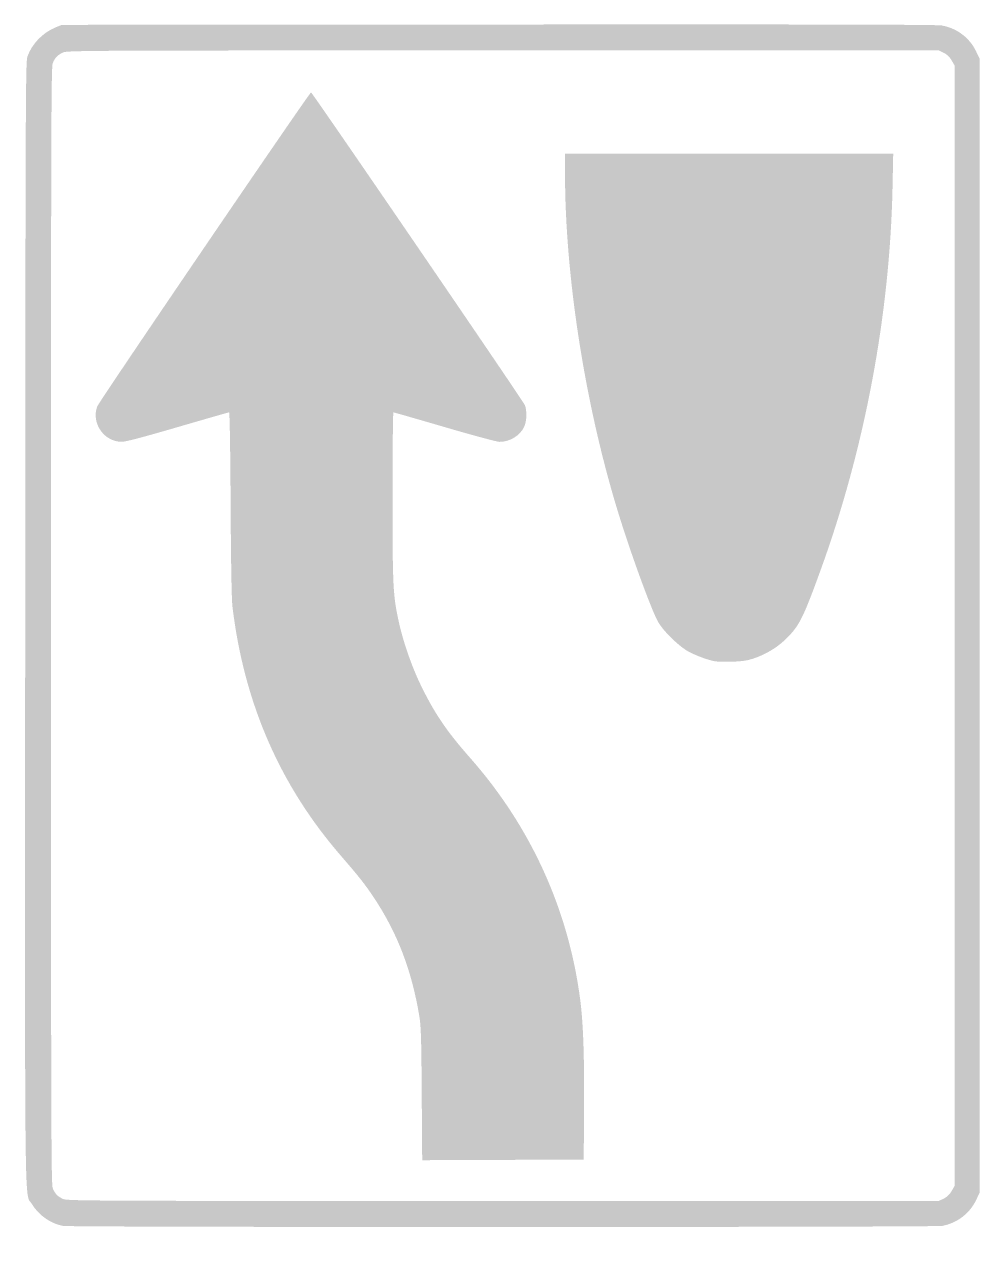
# Model space of a CAD drawing. Header units: inches. Extents: x -11.9 to 11.9, y -15.3 to 15.
import ezdxf

# ---------------------------------------------------------------- set-up
doc = ezdxf.new("R2010")
doc.units = ezdxf.units.IN
doc.header["$MEASUREMENT"] = 0

msp = doc.modelspace()

# ---------------------------------------------------------------- hatches: boundary and pattern name
h = msp.add_hatch(color=7)
edge = h.paths.add_edge_path()
edge.add_spline(control_points=[(-10.963, -14.97), (-11.263, -14.92), (-11.573, -14.703), (-11.739, -14.428), (-11.93, -14.109), (-11.916, -15.314), (-11.908, 0.091), (-11.901, 13.238), (-11.898, 14.06), (-11.852, 14.195), (-11.745, 14.507), (-11.471, 14.792), (-11.151, 14.922)], knot_values=[0, 0, 0, 0, 1, 1, 1, 2, 2, 2, 3, 3, 3, 4, 4, 4, 4], degree=3, periodic=0)
edge.add_line((-11.151, 14.922), (-10.995, 14.986))
edge.add_line((-10.995, 14.986), (-0.113, 14.994))
edge.add_spline(control_points=[(-0.113, 14.994), (7.678, 15), (10.821, 14.993), (10.951, 14.971), (11.33, 14.906), (11.65, 14.665), (11.813, 14.322)], knot_values=[0, 0, 0, 0, 1, 1, 1, 2, 2, 2, 2], degree=3, periodic=0)
edge.add_line((11.813, 14.322), (11.901, 14.137))
edge.add_line((11.901, 14.137), (11.901, 0))
edge.add_line((11.901, 0), (11.901, -14.137))
edge.add_line((11.901, -14.137), (11.813, -14.322))
edge.add_spline(control_points=[(11.813, -14.322), (11.654, -14.658), (11.337, -14.901), (10.969, -14.969), (10.768, -15.006), (-10.742, -15.007), (-10.963, -14.97)], knot_values=[0, 0, 0, 0, 1, 1, 1, 2, 2, 2, 2], degree=3, periodic=0)
edge = h.paths.add_edge_path(flags=0)
edge.add_spline(control_points=[(11.001, -14.29), (11.086, -14.249), (11.147, -14.19), (11.201, -14.099)], knot_values=[0, 0, 0, 0, 1, 1, 1, 1], degree=3, periodic=0)
edge.add_line((11.201, -14.099), (11.278, -13.967))
edge.add_line((11.278, -13.967), (11.278, 0))
edge.add_line((11.278, 0), (11.278, 13.967))
edge.add_line((11.278, 13.967), (11.201, 14.099))
edge.add_spline(control_points=[(11.201, 14.099), (11.147, 14.19), (11.086, 14.249), (11.001, 14.29)], knot_values=[0, 0, 0, 0, 1, 1, 1, 1], degree=3, periodic=0)
edge.add_line((11.001, 14.29), (10.878, 14.349))
edge.add_line((10.878, 14.349), (0.012, 14.348))
edge.add_spline(control_points=[(0.012, 14.348), (-10.471, 14.348), (-10.858, 14.346), (-10.967, 14.296), (-11.102, 14.234), (-11.162, 14.171), (-11.221, 14.031), (-11.26, 13.937), (-11.264, 12.468), (-11.264, 0), (-11.264, -12.468), (-11.26, -13.937), (-11.221, -14.031), (-11.162, -14.171), (-11.102, -14.234), (-10.967, -14.296), (-10.858, -14.346), (-10.471, -14.348), (0.012, -14.348)], knot_values=[0, 0, 0, 0, 1, 1, 1, 2, 2, 2, 3, 3, 3, 4, 4, 4, 5, 5, 5, 6, 6, 6, 6], degree=3, periodic=0)
edge.add_line((0.012, -14.348), (10.878, -14.349))
edge.add_line((10.878, -14.349), (11.001, -14.29))
h = msp.add_hatch(color=7)
edge = h.paths.add_edge_path()
edge.add_spline(control_points=[(-2.017, -11.682), (-2.026, -10.32), (-2.036, -9.984), (-2.075, -9.75), (-2.265, -8.601), (-2.622, -7.667), (-3.21, -6.782), (-3.433, -6.448), (-3.58, -6.262), (-4.03, -5.742), (-5.556, -3.982), (-6.45, -1.928), (-6.739, 0.481), (-6.759, 0.652), (-6.776, 1.582), (-6.784, 3.035), (-6.791, 4.342), (-6.807, 5.321), (-6.822, 5.321), (-6.836, 5.321), (-7.414, 5.155), (-8.106, 4.953), (-8.959, 4.704), (-9.41, 4.585), (-9.501, 4.586), (-9.943, 4.588), (-10.266, 5.054), (-10.111, 5.469), (-10.064, 5.596), (-4.819, 13.298), (-4.778, 13.301), (-4.75, 13.303), (0.508, 5.614), (0.555, 5.503), (0.611, 5.369), (0.604, 5.104), (0.541, 4.965), (0.44, 4.744), (0.183, 4.585), (-0.074, 4.585), (-0.135, 4.585), (-0.75, 4.75), (-1.442, 4.953), (-2.134, 5.155), (-2.711, 5.321), (-2.723, 5.321), (-2.735, 5.321), (-2.745, 4.381), (-2.745, 3.233), (-2.745, 0.972), (-2.734, 0.751), (-2.587, 0.087), (-2.475, -0.419), (-2.255, -1.047), (-2.025, -1.514), (-1.688, -2.2), (-1.388, -2.641), (-0.821, -3.283), (0.706, -5.012), (1.649, -7.085), (1.939, -9.349), (2.012, -9.925), (2.041, -10.751), (2.032, -12.057)], knot_values=[0, 0, 0, 0, 1, 1, 1, 2, 2, 2, 3, 3, 3, 4, 4, 4, 5, 5, 5, 6, 6, 6, 7, 7, 7, 8, 8, 8, 9, 9, 9, 10, 10, 10, 11, 11, 11, 12, 12, 12, 13, 13, 13, 14, 14, 14, 15, 15, 15, 16, 16, 16, 17, 17, 17, 18, 18, 18, 19, 19, 19, 20, 20, 20, 21, 21, 21, 21], degree=3, periodic=0)
edge.add_line((2.032, -12.057), (2.024, -13.316))
edge.add_line((2.024, -13.316), (0.009, -13.323))
edge.add_line((0.009, -13.323), (-2.005, -13.331))
edge.add_line((-2.005, -13.331), (-2.017, -11.682))
h = msp.add_hatch(color=7)
edge = h.paths.add_edge_path()
edge.add_spline(control_points=[(5.292, -0.886), (5.139, -0.861), (4.844, -0.754), (4.656, -0.656), (4.42, -0.533), (4.024, -0.153), (3.885, 0.085), (3.714, 0.378), (3.183, 1.837), (2.855, 2.915), (2.048, 5.572), (1.558, 8.733), (1.557, 11.285)], knot_values=[0, 0, 0, 0, 1, 1, 1, 2, 2, 2, 3, 3, 3, 4, 4, 4, 4], degree=3, periodic=0)
edge.add_line((1.557, 11.285), (1.557, 11.774))
edge.add_line((1.557, 11.774), (5.651, 11.774))
edge.add_line((5.651, 11.774), (9.744, 11.774))
edge.add_line((9.744, 11.774), (9.727, 10.932))
edge.add_spline(control_points=[(9.727, 10.932), (9.66, 7.758), (9.035, 4.428), (7.939, 1.404), (7.488, 0.161), (7.396, -0.019), (7.033, -0.364), (6.789, -0.596), (6.414, -0.796), (6.097, -0.863), (5.917, -0.901), (5.462, -0.914), (5.292, -0.886)], knot_values=[0, 0, 0, 0, 1, 1, 1, 2, 2, 2, 3, 3, 3, 4, 4, 4, 4], degree=3, periodic=0)

doc.saveas('drawing.dxf')
